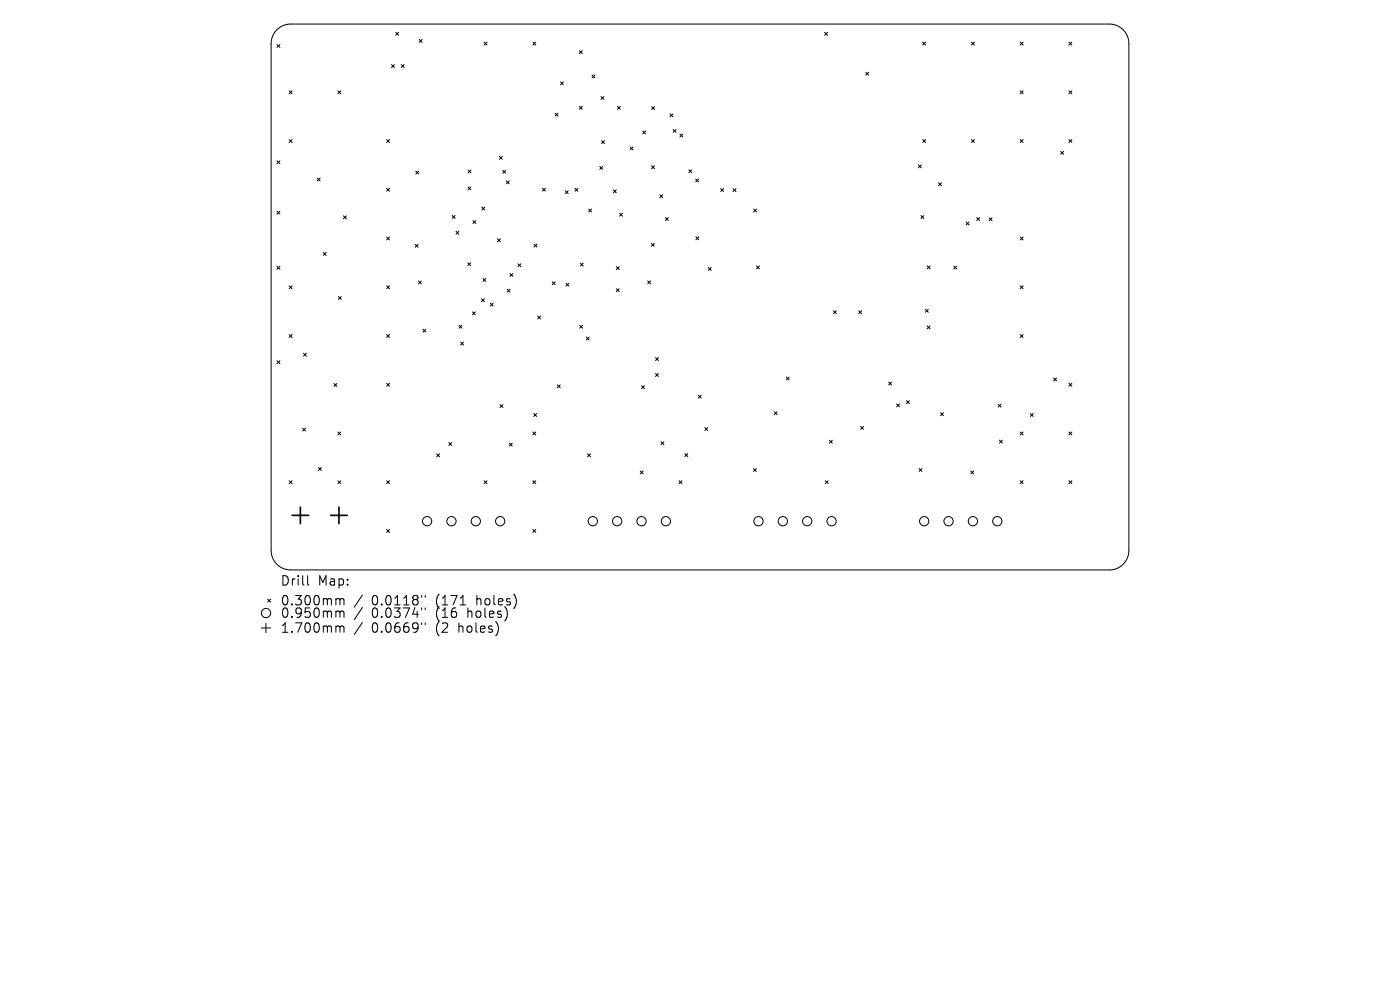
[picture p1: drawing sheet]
<svg xmlns="http://www.w3.org/2000/svg" width="297mm" height="210mm" viewBox="0 0 297 210" stroke-linecap="round" stroke-linejoin="round" font-family="sans-serif">
<defs><g id="words">
<g font-size="2.8">
<text x="59.4" y="124.5">Drill</text>
<text x="67.4" y="124.5">Map:</text>
<text x="59.4" y="128.7">0.300mm</text>
<text x="59.4" y="131.3">0.950mm</text>
<text x="78.9" y="128.7">0.0118&quot;</text>
<text x="78.9" y="131.3">0.0374&quot;</text>
<text x="92.6" y="128.7">(171</text>
<text x="92.6" y="131.3">(16</text>
<text x="99.5" y="131.3">holes)</text>
<text x="101.4" y="128.7">holes)</text>
<text x="59.4" y="134.5">1.700mm</text>
<text x="78.9" y="134.5">0.0669&quot;</text>
<text x="92.6" y="134.5">(2</text>
<text x="97.5" y="134.5">holes)</text>
</g>
</g></defs>
<g fill="none" stroke="#000" stroke-width=".21">
<path d="M58.7 6.3a4.1 4.1 0 0 1 3-1.2h173.6a4.1 4.1 0 0 1 4.2 4.1v107.6a4.1 4.1 0 0 1-4.2 4.1h-173.6a4.1 4.1 0 0 1-4.2-4.1v-107.6a4.1 4.1 0 0 1 1.2-2.9zM58.8 9.4l.6 .7M59.4 9.4l-.6 .7M61.3 19.3l.7 .6M62 19.3l-.7 .6M71.7 19.3l.6 .6M72.3 19.3l-.6 .6M83.1 13.7l.6 .6M83.7 13.7l-.6 .6M84 6.9l.6 .6M84.6 6.9l-.6 .6M85.1 13.7l.6 .6"/>
<path d="M85.7 13.7l-.6 .6M88.9 8.4l.7 .6M89.6 8.4l-.7 .6M102.7 8.9l.6 .6M103.3 8.9l-.6 .6M113 8.9l.7 .6M113.7 8.9l-.7 .6M118.9 17.4l.6 .6M119.5 17.4l-.6 .6M122.9 10.7l.6 .7M123.5 10.7l-.6 .7M125.6 15.9l.6 .6"/>
<path d="M126.2 15.9l-.6 .6M174.9 6.9l.7 .6M175.6 6.9l-.7 .6M183.7 15.3l.6 .7M184.3 15.3l-.6 .7M195.8 8.9l.6 .6M196.4 8.9l-.6 .6M206.1 8.9l.6 .6M206.7 8.9l-.6 .6M216.4 8.9l.6 .6M216.4 19.3l.6 .6M217 8.9l-.6 .6"/>
<path d="M217 19.3l-.6 .6M226.8 19.3l.6 .6M226.8 8.9l.6 .6M227.4 8.9l-.6 .6M227.4 19.3l-.6 .6M58.8 34.1l.6 .6M59.4 34.1l-.6 .6M61.3 29.6l.7 .6M62 29.6l-.7 .6M67.3 37.8l.6 .6M67.9 37.8l-.6 .6M82 39.9l.6 .7"/>
<path d="M82 29.6l.6 .6M82.6 29.6l-.6 .6M82.6 39.9l-.6 .7M88.2 36.3l.6 .6M88.8 36.3l-.6 .6M99.3 39.7l.6 .6M99.3 36.1l.6 .6M99.9 39.7l-.6 .6M99.9 36.1l-.6 .6M105.9 33.2l.7 .6M106.6 33.2l-.7 .6M106.7 36.1l.6 .6"/>
<path d="M107.3 36.1l-.6 .6M107.4 38.4l.6 .6M108 38.4l-.6 .6M115.1 39.9l.6 .6M115.7 39.9l-.6 .6M117.8 24l.6 .6M118.4 24l-.6 .6M122 40l.6 .6M122.6 40l-.6 .6M122.9 22.6l.6 .6M123.5 22.6l-.6 .6M127.2 35.3l.7 .6"/>
<path d="M127.5 20.5l.6 .6M127.6 29.8l.6 .7M127.9 35.3l-.7 .6M128.1 20.5l-.6 .6M128.2 29.8l-.6 .7M131 22.6l.6 .6M131.6 22.6l-.6 .6M133.7 31.2l.6 .6M134.3 31.2l-.6 .6M136.4 27.8l.6 .6M137 27.8l-.6 .6M138.2 35.2l.6 .6"/>
<path d="M138.2 22.6l.7 .6M138.8 35.2l-.6 .6M138.9 22.6l-.7 .6M142.1 24.2l.7 .6M142.8 24.2l-.7 .6M142.8 27.5l.6 .6M143.4 27.5l-.6 .6M144.2 28.4l.7 .7M144.9 28.4l-.7 .7M146.1 36l.6 .6M146.7 36l-.6 .6M147.6 38l.6 .6"/>
<path d="M148.2 38l-.6 .6M152.9 40l.6 .6M153.5 40l-.6 .6M194.8 35l.6 .6M195.4 35l-.6 .6M195.8 29.6l.6 .6M196.4 29.6l-.6 .6M199.1 38.8l.6 .6M199.7 38.8l-.6 .6M206.1 29.6l.6 .6M206.7 29.6l-.6 .6M216.4 29.6l.6 .6"/>
<path d="M217 29.6l-.6 .6M225 32.1l.6 .6M225.6 32.1l-.6 .6M226.8 29.6l.6 .6M227.4 29.6l-.6 .6M58.8 44.8l.6 .6M58.8 56.5l.6 .6M59.4 44.8l-.6 .6M59.4 56.5l-.6 .6M68.6 53.6l.6 .6M69.2 53.6l-.6 .6M72.9 45.8l.6 .6"/>
<path d="M73.5 45.8l-.6 .6M82 50.3l.6 .6M82.6 50.3l-.6 .6M88.1 51.8l.6 .7M88.7 51.8l-.6 .7M88.8 59.6l.6 .6M89.4 59.6l-.6 .6M95.9 45.7l.7 .6M96.6 45.7l-.7 .6M96.7 49.1l.7 .6M97.4 49.1l-.7 .6M99.2 55.7l.7 .7"/>
<path d="M99.9 55.7l-.7 .7M100.3 46.8l.6 .6M100.9 46.8l-.6 .6M102.2 43.9l.6 .6M102.5 59.1l.6 .6M102.8 43.9l-.6 .6M103.1 59.1l-.6 .6M105.5 50.7l.7 .6M106.2 50.7l-.7 .6M108.2 58l.6 .6M108.8 58l-.6 .6M109.9 56l.6 .6"/>
<path d="M110.5 56l-.6 .6M113.3 51.8l.6 .6M113.9 51.8l-.6 .6M117.2 59.8l.6 .6M117.8 59.8l-.6 .6M119.9 40.5l.6 .6M120.5 40.5l-.6 .6M123.1 55.8l.6 .6M123.7 55.8l-.6 .6M124.9 44.4l.6 .6M125.5 44.4l-.6 .6M130.1 40.3l.6 .6"/>
<path d="M130.7 40.3l-.6 .6M130.7 56.6l.7 .6M131.4 56.6l-.7 .6M131.4 45.2l.7 .7M132.1 45.2l-.7 .7M137.4 59.6l.6 .6M138 59.6l-.6 .6M138.2 51.6l.6 .7M138.8 51.6l-.6 .7M140 41.3l.6 .6M140.6 41.3l-.6 .6M141.2 46.2l.6 .6"/>
<path d="M141.8 46.2l-.6 .6M147.6 50.2l.7 .7M148.3 50.2l-.7 .7M150.3 56.7l.6 .7M150.9 56.7l-.6 .7M155.5 40l.6 .6M156.1 40l-.6 .6M159.9 44.3l.6 .7M160.5 56.4l.6 .6M160.5 44.3l-.6 .7M161.1 56.4l-.6 .6M195.4 45.7l.6 .7"/>
<path d="M196 45.7l-.6 .7M196.7 56.4l.6 .6M197.3 56.4l-.6 .6M202.4 56.4l.6 .7M203 56.4l-.6 .7M205 47.1l.6 .6M205.6 47.1l-.6 .6M207.2 46.2l.6 .6M207.8 46.2l-.6 .6M209.8 46.2l.7 .6M210.5 46.2l-.7 .6M216.4 50.3l.6 .6"/>
<path d="M217 50.3l-.6 .6M58.8 76.5l.6 .6M59.4 76.5l-.6 .6M61.3 60.6l.7 .6M61.3 71l.7 .6M62 60.6l-.7 .6M62 71l-.7 .6M64.4 74.9l.6 .6M65 74.9l-.6 .6M71.8 62.9l.6 .6M72.4 62.9l-.6 .6M82 60.6l.6 .6"/>
<path d="M82 71l.6 .6M82.6 60.6l-.6 .6M82.6 71l-.6 .6M89.7 69.8l.6 .6M90.3 69.8l-.6 .6M97.4 69l.6 .6M97.7 72.6l.6 .6M98 69l-.6 .6M98.3 72.6l-.6 .6M100.2 66.2l.6 .6M100.8 66.2l-.6 .6M102.1 63.4l.7 .6"/>
<path d="M102.8 63.4l-.7 .6M104 64.3l.6 .6M104.6 64.3l-.6 .6M107.6 61.3l.6 .7M108.2 61.3l-.6 .7M114.1 67l.6 .7M114.7 67l-.6 .7M120.1 60.1l.6 .6M120.7 60.1l-.6 .6M123 69l.6 .6M123.6 69l-.6 .6M124.4 71.5l.6 .6"/>
<path d="M125 71.5l-.6 .6M130.7 61.2l.7 .7M131.4 61.2l-.7 .7M139.1 75.9l.6 .6M139.1 79.2l.6 .7M139.7 75.9l-.6 .6M139.7 79.2l-.6 .7M166.8 80l.6 .6M167.4 80l-.6 .6M176.8 65.9l.6 .6M177.4 65.9l-.6 .6M182.2 65.9l.6 .6"/>
<path d="M182.8 65.9l-.6 .6M196.3 65.6l.6 .6M196.7 69.1l.6 .7M196.9 65.6l-.6 .6M197.3 69.1l-.6 .7M216.4 60.6l.6 .6M216.4 71l.6 .6M217 60.6l-.6 .6M217 71l-.6 .6M64.2 90.8l.6 .6M64.8 90.8l-.6 .6M67.5 99.2l.7 .6"/>
<path d="M68.2 99.2l-.7 .6M70.8 81.4l.7 .6M71.5 81.4l-.7 .6M71.7 91.6l.6 .7M72.3 91.6l-.6 .7M82 81.3l.6 .6M82.6 81.3l-.6 .6M92.6 96.3l.7 .6M93.3 96.3l-.7 .6M95.2 93.9l.6 .6M95.8 93.9l-.6 .6M106.1 85.8l.6 .6"/>
<path d="M106.7 85.8l-.6 .6M108 94l.7 .6M108.7 94l-.7 .6M113 91.6l.7 .7M113.2 87.7l.6 .6M113.7 91.6l-.7 .7M113.8 87.7l-.6 .6M118.2 81.6l.6 .7M118.8 81.6l-.6 .7M124.6 96.3l.7 .6M125.3 96.3l-.7 .6M135.8 99.9l.6 .6"/>
<path d="M136.1 81.8l.6 .6M136.4 99.9l-.6 .6M136.7 81.8l-.6 .6M140.2 93.7l.7 .6M140.9 93.7l-.7 .6M145.3 96.2l.6 .7M145.9 96.2l-.6 .7M148.1 83.8l.7 .7M148.8 83.8l-.7 .7M149.5 90.7l.6 .6M150.1 90.7l-.6 .6M159.8 99.4l.6 .6"/>
<path d="M160.4 99.4l-.6 .6M164.2 87.4l.7 .6M164.9 87.4l-.7 .6M176 93.4l.6 .6M176.6 93.4l-.6 .6M182.6 90.5l.6 .6M183.2 90.5l-.6 .6M188.5 81l.7 .7M189.2 81l-.7 .7M190.2 85.7l.6 .6M190.8 85.7l-.6 .6M192.3 85l.6 .6"/>
<path d="M192.9 85l-.6 .6M195 99.4l.6 .6M195.6 99.4l-.6 .6M199.5 87.6l.6 .6M200.1 87.6l-.6 .6M205.9 99.9l.7 .6M206.6 99.9l-.7 .6M211.8 85.8l.6 .6M212 93.4l.6 .6M212.4 85.8l-.6 .6M212.6 93.4l-.6 .6M216.4 91.6l.6 .7"/>
<path d="M217 91.6l-.6 .7M218.6 87.7l.6 .6M219.2 87.7l-.6 .6M223.5 80.2l.6 .6M224.1 80.2l-.6 .6M226.8 81.3l.6 .6M226.8 91.6l.6 .7M227.4 81.3l-.6 .6M227.4 91.6l-.6 .7M61.3 102l.7 .6M62 102l-.7 .6M71.7 102l.6 .6"/>
<path d="M72.3 102l-.6 .6M82 102l.6 .6M82 112.3l.6 .6M82.6 102l-.6 .6M82.6 112.3l-.6 .6M102.7 102l.6 .6M103.3 102l-.6 .6M113 102l.7 .6M113 112.3l.7 .6M113.7 102l-.7 .6M113.7 112.3l-.7 .6M144.1 102l.6 .6"/>
<path d="M144.7 102l-.6 .6M175.1 102l.6 .6M175.7 102l-.6 .6M216.4 102l.6 .6M217 102l-.6 .6M226.8 102l.6 .6M227.4 102l-.6 .6M55.4 133.2h2M56.4 132.2v2M56.8 127.1l.6 .6M57.4 127.1l-.6 .6M65.3 122.1v1.7l.2 .3"/>
<path d="M71.5 127l.5 .1 .1 .2M71.5 129.6h.3l.3 .3M71.5 132.8h.3l.3 .3M72.1 127.3l.3-.3 .5 .1 .1 1.2M72.1 127.3v1M72.1 129.9v1.1M72.1 133.1v1M72.1 129.9l.3-.3 .5 .1 .1 1.3M72.1 133.1l.3-.3 .5 .1 .1 1.2M76.9 126.2l-1.7 2.6M76.9 128.9l-1.7 2.5M76.9 132l-1.7 2.6"/>
<path d="M89.5 126.3v.4M89.5 129v.3M89.5 132.1v.4M90.2 126.3v.4M90.2 129v.3M90.2 132.1v.4M97.6 128.3h1.2"/>
<circle cx="90.6" cy="110.6" r=".98"/>
<circle cx="95.8" cy="110.6" r=".98"/>
<circle cx="100.9" cy="110.6" r=".98"/>
<circle cx="106.1" cy="110.6" r=".98"/>
<circle cx="125.8" cy="110.6" r=".98"/>
<circle cx="130.9" cy="110.6" r=".98"/>
<circle cx="136.1" cy="110.6" r=".98"/>
<circle cx="141.3" cy="110.6" r=".98"/>
<circle cx="160.9" cy="110.6" r=".98"/>
<circle cx="166.1" cy="110.6" r=".98"/>
<circle cx="171.2" cy="110.6" r=".98"/>
<circle cx="176.4" cy="110.6" r=".98"/>
<circle cx="196.1" cy="110.6" r=".98"/>
<circle cx="201.2" cy="110.6" r=".98"/>
<circle cx="206.4" cy="110.6" r=".98"/>
<circle cx="211.6" cy="110.6" r=".98"/>
<circle cx="56.4" cy="130" r=".98"/>
</g>
<path d="M62 109.3h3.5M63.7 107.6v3.5M70.2 109.3h3.5M71.9 107.6v3.5" fill="none" stroke="#000" stroke-width=".35"/>
<use href="#words"/>
</svg>
